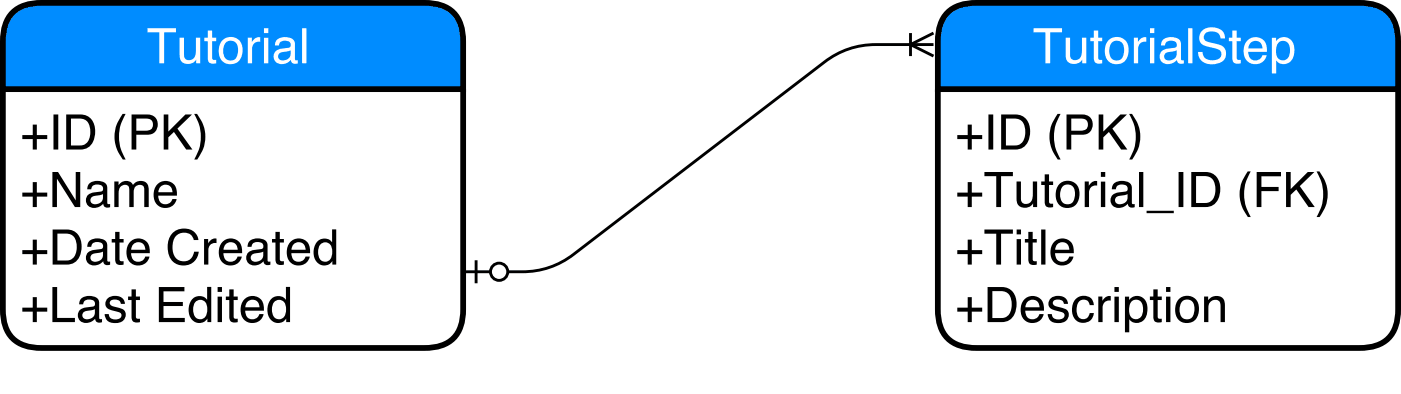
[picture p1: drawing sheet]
<svg xmlns="http://www.w3.org/2000/svg" width="172mm" height="48mm" viewBox="0 0 172 48" stroke-linecap="round" stroke-linejoin="round" font-family="sans-serif">
<path d="M1.8 1.3a5.1 5.1 0 0 1 3.3-.9h46.9a4.8 4.8 0 0 1 3.9 1.4 5.1 5.1 0 0 1 .9 3.3v5.8h-56.4v-5.8a4.8 4.8 0 0 1 1.4-3.8z" fill="#008cff"/>
<path d="M.4 10.9v27a4.8 4.8 0 0 0 1.4 3.8 5.1 5.1 0 0 0 3.3 1h46.9a4.8 4.8 0 0 0 3.9-1.5 5.1 5.1 0 0 0 .9-3.3v-27M1.8 1.3a5.1 5.1 0 0 1 3.3-.9h46.9a4.8 4.8 0 0 1 3.9 1.4 5.1 5.1 0 0 1 .9 3.3v5.8h-56.4v-5.8a4.8 4.8 0 0 1 1.4-3.8z" fill="none" stroke="#000" stroke-width=".71" stroke-linecap="butt"/>
<path d="M18.1 3.5h3.5v.5h-1.5v3.8h-.6v-3.8h-1.4zM22 4.6h.6v2.1a.71 .71 0 0 0 .7 .7 .71 .71 0 0 0 .7-.7v-2.1h.6v3.2h-.5v-.5a1.08 1.08 0 0 1-1.3 .5 1.08 1.08 0 0 1-.8-1zM25.5 3.7h.5v.9h.5v.5h-.5v2a.42 .42 0 0 0 .5 .2v.5a.69 .69 0 0 1-1-.7v-2h-.4v-.5h.4zM27.8 5.2a1.61 1.61 0 0 0 0 2.1 .9 .9 0 0 0 .9 0 .9 .9 0 0 0 .5-.8v-.4a.93 .93 0 0 0-.4-1 .93 .93 0 0 0-1 .1zM27.2 5a1.49 1.49 0 0 1 1.9-.3 1.49 1.49 0 0 1 .6 1.8 1.45 1.45 0 0 1-1.5 1.4 1.45 1.45 0 0 1-1.4-1.6 1.87 1.87 0 0 1 .4-1.3zM30.4 4.6h.5v.6a.92 .92 0 0 1 1-.6v.5a.82 .82 0 0 0-1 .9v1.8h-.5zM32.4 4.6h.5v3.2h-.5zM32.4 3.5h.5v.6h-.5zM34.2 6.6a.57 .57 0 0 0 .1 .7 .57 .57 0 0 0 .7 .1 .9 .9 0 0 0 .6-1.2l-1.1 .2zM33.9 5a1.63 1.63 0 0 1 2.1-.1l.2 .5v1.8a.25 .25 0 0 0 .3 .2v.4a.6 .6 0 0 1-.8-.5 1.28 1.28 0 0 1-2 .1 .96 .96 0 0 1 .8-1.4l.9-.1a.45 .45 0 0 0 .2-.6 .45 .45 0 0 0-.5-.3 .68 .68 0 0 0-.9 .6h-.5zM37 3.5h.6v4.3h-.6z" fill="#fff"/>
<g fill="#000">
<path d="M4 15.3h.5v1.3h1.3v.5h-1.3v1.2h-.5v-1.2h-1.3v-.5h1.3zM6.6 14h.5v4.3h-.5zM8.7 14.5v3.3h1a1.38 1.38 0 0 0 1.4-1.6 1.36 1.36 0 0 0-1.4-1.7zM8.1 14h1.8a1.84 1.84 0 0 1 1.8 2.1 2.06 2.06 0 0 1-1.4 2.2h-2.2zM15 14h.4a5.2 5.2 0 0 0 0 5.6h-.3a4.4 4.4 0 0 1-.1-5.6zM16.1 14h2a1.24 1.24 0 0 1 1.3 1.3 1.24 1.24 0 0 1-1.3 1.2h-1.4v1.8h-.6zM16.7 14.5v1.5h1.2a.76 .76 0 0 0 .9-.7 .76 .76 0 0 0-.9-.8zM20.1 14h.5v2.1l2.1-2.1h.8l-1.7 1.8 1.8 2.5h-.8l-1.5-2.1-.7 .6v1.5h-.5zM23.8 14h.4a4.4 4.4 0 0 1 0 5.6h-.4a5.2 5.2 0 0 0 0-5.6z"/>
<path d="M4 22.3h.5v1.3h1.3v.5h-1.3v1.3h-.5v-1.3h-1.3v-.5h1.3zM6.4 21.1h.7l2.2 3.5v-3.5h.5v4.3h-.6l-2.2-3.5v3.5h-.6zM11.2 24.2a.57 .57 0 0 0 .1 .8 .57 .57 0 0 0 .7 0 .9 .9 0 0 0 .6-1.2l-1.2 .3zM10.9 22.6a1.63 1.63 0 0 1 2.1 0l.2 .5v1.8a.25 .25 0 0 0 .3 .1v.4a.6 .6 0 0 1-.8-.4 1.28 1.28 0 0 1-2 0 .96 .96 0 0 1 .8-1.4l.9-.1a.45 .45 0 0 0 .2-.5 .45 .45 0 0 0-.5-.4 .68 .68 0 0 0-.9 .6h-.5zM14 22.3h.5v.4a1.03 1.03 0 0 1 1.8 0 1.07 1.07 0 0 1 1.9 .1v2.6h-.5v-2.2a.62 .62 0 0 0-.5-.6 .62 .62 0 0 0-.7 .5l-.1 .5v1.8h-.5v-2a.62 .62 0 0 0-.5-.8 .62 .62 0 0 0-.7 .5l-.2 .6v1.7h-.5zM19.2 22.7a1.4 1.4 0 0 1 1.7-.4 1.4 1.4 0 0 1 .8 1.4v.3h-2.3a.89 .89 0 0 0 .7 1 .89 .89 0 0 0 1-.6h.6a1.44 1.44 0 0 1-1.7 1.1 1.44 1.44 0 0 1-1.2-1.6 1.8 1.8 0 0 1 .4-1.2zM19.7 22.9l-.3 .7h1.8a.86 .86 0 0 0-.5-.9 .86 .86 0 0 0-1 .2z"/>
<path d="M4 29.4h.5v1.3h1.3v.5h-1.3v1.3h-.5v-1.3h-1.3v-.5h1.3zM7 28.7v3.3h1.1a1.38 1.38 0 0 0 1.3-1.7 1.36 1.36 0 0 0-1.3-1.6zM6.5 28.2h1.7a1.84 1.84 0 0 1 1.8 2 2.06 2.06 0 0 1-1.4 2.2l-2.1 .1zM11.2 31.3a.57 .57 0 0 0 .1 .7 .57 .57 0 0 0 .7 .1 .9 .9 0 0 0 .6-1.2l-1.2 .2zM10.9 29.7a1.63 1.63 0 0 1 2.1-.1l.2 .5v1.8a.25 .25 0 0 0 .3 .2v.4a.6 .6 0 0 1-.8-.5 1.28 1.28 0 0 1-2 .1 .96 .96 0 0 1 .8-1.4l.9-.1a.45 .45 0 0 0 .2-.6 .45 .45 0 0 0-.5-.3 .68 .68 0 0 0-.9 .6h-.5zM14.1 28.4h.6v.9h.5v.4h-.5v2.1a.42 .42 0 0 0 .5 .2v.5a.69 .69 0 0 1-1.1-.7v-2.1h-.4v-.4h.4zM15.9 29.7a1.4 1.4 0 0 1 1.6-.3 1.4 1.4 0 0 1 .9 1.4v.3h-2.3a.89 .89 0 0 0 .6 1 .89 .89 0 0 0 1.1-.6h.5a1.44 1.44 0 0 1-1.6 1 1.44 1.44 0 0 1-1.2-1.6 1.8 1.8 0 0 1 .4-1.2zM16.3 30l-.2 .6h1.7a.86 .86 0 0 0-.5-.8 .86 .86 0 0 0-1 .2zM21.1 28.7a1.85 1.85 0 0 1 1.8-.7 1.85 1.85 0 0 1 1.4 1.4h-.5a1.31 1.31 0 0 0-1.3-.9 1.31 1.31 0 0 0-1.2 1.1 1.99 1.99 0 0 0 .6 2.3 1.28 1.28 0 0 0 1.9-1h.6a1.9 1.9 0 0 1-2 1.7 1.9 1.9 0 0 1-1.8-1.9 2.7 2.7 0 0 1 .5-2zM25 29.3h.5v.6a.92 .92 0 0 1 1-.6v.5a.82 .82 0 0 0-.9 .9v1.8h-.6zM27.2 29.7a1.4 1.4 0 0 1 1.6-.3 1.4 1.4 0 0 1 .9 1.4v.3h-2.3a.89 .89 0 0 0 .7 1 .89 .89 0 0 0 1-.6h.5a1.44 1.44 0 0 1-1.6 1 1.44 1.44 0 0 1-1.2-1.6 1.8 1.8 0 0 1 .4-1.2zM27.7 30l-.3 .6h1.8a.86 .86 0 0 0-.6-.8 .86 .86 0 0 0-.9 .2zM30.9 31.3a.57 .57 0 0 0 0 .7 .57 .57 0 0 0 .8 .1 .9 .9 0 0 0 .6-1.2l-1.2 .2zM30.5 29.7a1.63 1.63 0 0 1 2.2-.1l.1 .5v1.8a.25 .25 0 0 0 .4 .2v.4a.6 .6 0 0 1-.9-.5 1.28 1.28 0 0 1-2 .1 .96 .96 0 0 1 .9-1.4l.8-.1a.45 .45 0 0 0 .3-.6 .45 .45 0 0 0-.5-.3 .68 .68 0 0 0-1 .6h-.4zM33.8 28.4h.5v.9h.5v.4h-.5v2.1a.42 .42 0 0 0 .5 .2v.5a.69 .69 0 0 1-1-.7v-2.1h-.4v-.4h.4zM35.6 29.7a1.4 1.4 0 0 1 1.6-.3 1.4 1.4 0 0 1 .8 1.4v.3h-2.3a.89 .89 0 0 0 .7 1 .89 .89 0 0 0 1.1-.6h.5a1.44 1.44 0 0 1-1.7 1 1.44 1.44 0 0 1-1.1-1.6 1.8 1.8 0 0 1 .4-1.2zM36 30l-.3 .6h1.8a.86 .86 0 0 0-.5-.8 .86 .86 0 0 0-1 .2zM39.3 30a1.44 1.44 0 0 0 .3 2.1 .85 .85 0 0 0 1.1-.8 1.12 1.12 0 0 0-.8-1.6l-.5 .2zM39 29.5a1.19 1.19 0 0 1 1.7 .2v-1.6h.5v4.4h-.4v-.5a1.25 1.25 0 0 1-1.5 .5 1.25 1.25 0 0 1-.8-1.2 2.01 2.01 0 0 1 .5-1.8z"/>
<path d="M4 36.5h.5v1.2h1.3v.5h-1.3v1.3h-.5v-1.3h-1.3v-.5h1.3zM6.4 35.2h.6v3.8h2.2v.5h-2.8zM10.2 38.3a.57 .57 0 0 0 .1 .8 .57 .57 0 0 0 .7 0 .9 .9 0 0 0 .6-1.2l-1.2 .3zM9.9 36.7a1.63 1.63 0 0 1 2.1 0l.2 .5v1.8a.25 .25 0 0 0 .3 .1v.4a.6 .6 0 0 1-.8-.4 1.28 1.28 0 0 1-2 .1 .96 .96 0 0 1 .8-1.5l.9-.1a.45 .45 0 0 0 .2-.5 .45 .45 0 0 0-.5-.3 .68 .68 0 0 0-.9 .5h-.5zM13.2 36.6a1.32 1.32 0 0 1 2.1 .5v.2h-.5a.77 .77 0 0 0-1.3-.3 .47 .47 0 0 0 .5 .6l.7 .2a.92 .92 0 0 1 .7 1 .92 .92 0 0 1-1 .8 1.19 1.19 0 0 1-1.6-1.1h.5a.86 .86 0 0 0 1.5 .5 .42 .42 0 0 0 .1-.5 .42 .42 0 0 0-.4-.2l-.6-.2a.87 .87 0 0 1-.9-.5 .87 .87 0 0 1 .2-1zM16.1 35.5h.6v.9h.5v.4h-.5v2.1a.42 .42 0 0 0 .5 .2v.4a.69 .69 0 0 1-1.1-.6v-2.1h-.4v-.4h.4zM19.5 35.2h3.1v.5h-2.6v1.3h2.4v.5h-2.4v1.5h2.7v.5h-3.2zM23.9 37.1a1.44 1.44 0 0 0 .4 2 .85 .85 0 0 0 1.1-.8 1.12 1.12 0 0 0-.8-1.5l-.5 .1zM23.7 36.6a1.19 1.19 0 0 1 1.7 .2v-1.6h.5v4.3h-.5v-.4a1.25 1.25 0 0 1-1.4 .5 1.25 1.25 0 0 1-.8-1.2 2.01 2.01 0 0 1 .5-1.8zM26.7 36.4h.5v3.1h-.5zM26.7 35.2h.5v.6h-.5zM28.1 35.5h.6v.9h.5v.4h-.5v2.1a.42 .42 0 0 0 .5 .2v.4a.69 .69 0 0 1-1.1-.6v-2.1h-.4v-.4h.4zM29.9 36.8a1.4 1.4 0 0 1 1.6-.4 1.4 1.4 0 0 1 .9 1.4v.3h-2.3a.89 .89 0 0 0 .6 1.1 .89 .89 0 0 0 1.1-.7h.5a1.44 1.44 0 0 1-1.6 1.1 1.44 1.44 0 0 1-1.2-1.6 1.8 1.8 0 0 1 .4-1.2zM30.3 37l-.2 .7h1.7a.86 .86 0 0 0-.5-.9 .86 .86 0 0 0-1 .2zM33.6 37.1a1.44 1.44 0 0 0 .4 2 .85 .85 0 0 0 1.1-.8 1.12 1.12 0 0 0-.9-1.5l-.4 .1zM33.3 36.6a1.19 1.19 0 0 1 1.8 .2v-1.6h.5v4.3h-.5v-.4a1.25 1.25 0 0 1-1.4 .5 1.25 1.25 0 0 1-.9-1.2 2.01 2.01 0 0 1 .5-1.8z"/>
</g>
<path d="M115.9 1.8a4.5 4.5 0 0 1 3.9-1.4h46.9a4.8 4.8 0 0 1 3.8 1.4 5.1 5.1 0 0 1 .9 3.3v5.8h-56.4v-5.8a5.1 5.1 0 0 1 .9-3.3z" fill="#008cff"/>
<path d="M115 10.9v27a4.8 4.8 0 0 0 1.5 3.8 5.1 5.1 0 0 0 3.3 1h46.9a4.8 4.8 0 0 0 3.8-1.5 5.1 5.1 0 0 0 .9-3.3v-27M115.9 1.8a4.5 4.5 0 0 1 3.9-1.4h46.9a4.8 4.8 0 0 1 3.8 1.4 5.1 5.1 0 0 1 .9 3.3v5.8h-56.4v-5.8a5.1 5.1 0 0 1 .9-3.3z" fill="none" stroke="#000" stroke-width=".71" stroke-linecap="butt"/>
<path d="M126.7 3.5h3.5v.5h-1.4v3.8h-.6v-3.8h-1.5zM130.7 4.6h.5v2.1a.71 .71 0 0 0 .7 .7 .71 .71 0 0 0 .7-.7l.1-2.1h.5v3.2h-.5v-.5a1.08 1.08 0 0 1-1.2 .5 1.08 1.08 0 0 1-.8-1zM134.1 3.7h.6v.9h.5v.5h-.5v2a.42 .42 0 0 0 .5 .2v.5a.69 .69 0 0 1-1.1-.7v-2h-.4v-.5h.4zM136.4 5.2a1.61 1.61 0 0 0 0 2.1 .9 .9 0 0 0 1 0 .9 .9 0 0 0 .4-.8l.1-.4a.93 .93 0 0 0-.4-1 .93 .93 0 0 0-1.1 .1zM135.9 5a1.49 1.49 0 0 1 1.8-.3 1.49 1.49 0 0 1 .7 1.8 1.45 1.45 0 0 1-1.6 1.4 1.45 1.45 0 0 1-1.3-1.6 1.87 1.87 0 0 1 .4-1.3zM139 4.6h.5v.6a.92 .92 0 0 1 1.1-.6v.5a.82 .82 0 0 0-1 .9v1.8h-.6zM141 4.6h.6v3.2h-.6zM141 3.5h.6v.6h-.6zM142.9 6.6a.57 .57 0 0 0 .1 .7 .57 .57 0 0 0 .7 .1 .9 .9 0 0 0 .6-1.2l-1.2 .2zM142.5 5a1.63 1.63 0 0 1 2.2-.1l.1 .5v1.8a.25 .25 0 0 0 .4 .2v.4a.6 .6 0 0 1-.9-.5 1.28 1.28 0 0 1-2 .1 .96 .96 0 0 1 .9-1.4l.8-.1a.45 .45 0 0 0 .3-.6 .45 .45 0 0 0-.5-.3 .68 .68 0 0 0-.9 .6h-.5zM145.7 3.5h.5v4.3h-.5zM147.5 3.7a1.88 1.88 0 0 1 2.6 .4l.1 .6h-.5a1.01 1.01 0 0 0-1.4-.8 .65 .65 0 0 0-.7 .6 .65 .65 0 0 0 .7 .7l1 .2a1.2 1.2 0 0 1 1.1 1.2 1.2 1.2 0 0 1-1.1 1.2 1.75 1.75 0 0 1-2.4-1.1v-.3h.6a1.07 1.07 0 0 0 1.4 1 .78 .78 0 0 0 .8-1.1l-.5-.3-.9-.2a1.17 1.17 0 0 1-1.2-1.4zM151.1 3.7h.6v.9h.5v.5h-.5v2a.42 .42 0 0 0 .5 .2v.5a.69 .69 0 0 1-1.1-.7v-2h-.4v-.5h.4zM152.9 5a1.4 1.4 0 0 1 1.6-.3 1.4 1.4 0 0 1 .9 1.4v.3h-2.3a.89 .89 0 0 0 .6 1 .89 .89 0 0 0 1.1-.6h.5a1.44 1.44 0 0 1-1.6 1.1 1.44 1.44 0 0 1-1.2-1.6 1.8 1.8 0 0 1 .4-1.3zM153.3 5.3l-.2 .6h1.7a.86 .86 0 0 0-.5-.8 .86 .86 0 0 0-1 .2zM156.9 5.1a1.63 1.63 0 0 0 0 2.2 .85 .85 0 0 0 1.3-.8 1.13 1.13 0 0 0-.9-1.5zM156 4.6h.5v.5a1.23 1.23 0 0 1 1.4-.5 1.23 1.23 0 0 1 .8 1.2 1.71 1.71 0 0 1-1 2h-.7l-.5-.4v1.6h-.5z" fill="#fff"/>
<g fill="#000">
<path d="M118.7 15.3h.5v1.3h1.2v.5h-1.2v1.2h-.5v-1.2h-1.3v-.5h1.3zM121.2 14h.6v4.3h-.6zM123.4 14.5v3.3h1a1.38 1.38 0 0 0 1.3-1.6 1.36 1.36 0 0 0-1.3-1.7zM122.8 14h1.7a1.84 1.84 0 0 1 1.8 2.1 2.06 2.06 0 0 1-1.4 2.2h-2.1zM129.7 14h.4a5.2 5.2 0 0 0 0 5.6h-.4a4.4 4.4 0 0 1 0-5.6zM130.8 14h1.9a1.24 1.24 0 0 1 1.3 1.3 1.24 1.24 0 0 1-1.3 1.2h-1.3v1.8h-.6zM131.4 14.5v1.5h1.1a.76 .76 0 0 0 .9-.7 .76 .76 0 0 0-.9-.8zM134.7 14h.6v2.1l2.1-2.1h.8l-1.8 1.8 1.8 2.5h-.7l-1.5-2.1-.7 .6v1.5h-.6zM138.5 14h.3a4.4 4.4 0 0 1 0 5.6h-.3a5.2 5.2 0 0 0 0-5.6z"/>
<path d="M118.7 22.3h.5v1.3h1.2v.5h-1.2v1.3h-.5v-1.3h-1.3v-.5h1.3zM120.7 21.1h3.5v.5h-1.4v3.8h-.6v-3.8h-1.5zM124.7 22.3h.5v2a.71 .71 0 0 0 .7 .7 .71 .71 0 0 0 .7-.7l.1-2h.5v3.1h-.5v-.5a1.08 1.08 0 0 1-1.2 .6 1.08 1.08 0 0 1-.8-1.1zM128.1 21.4h.5v.9h.5v.4h-.5v2a.42 .42 0 0 0 .5 .3v.4a.69 .69 0 0 1-1-.6v-2.1h-.4v-.4h.4zM130.4 22.8a1.61 1.61 0 0 0 0 2.1 .9 .9 0 0 0 1 .1 .9 .9 0 0 0 .4-.9v-.3a.93 .93 0 0 0-.3-1 .93 .93 0 0 0-1.1 0zM129.9 22.6a1.49 1.49 0 0 1 1.8-.2 1.49 1.49 0 0 1 .7 1.7 1.45 1.45 0 0 1-1.6 1.4 1.45 1.45 0 0 1-1.3-1.6 1.87 1.87 0 0 1 .4-1.3zM133 22.3h.5v.5a.92 .92 0 0 1 1-.6v.6a.82 .82 0 0 0-1 .8v1.8h-.5zM135 22.3h.5v3.1h-.5zM135 21.1h.5v.6h-.5zM136.8 24.2a.57 .57 0 0 0 .1 .8 .57 .57 0 0 0 .8 0 .9 .9 0 0 0 .6-1.2l-1.2 .3zM136.5 22.6a1.63 1.63 0 0 1 2.1 0l.2 .5v1.8a.25 .25 0 0 0 .3 .1v.4a.6 .6 0 0 1-.8-.4 1.28 1.28 0 0 1-2 0 .96 .96 0 0 1 .9-1.4l.8-.1a.45 .45 0 0 0 .3-.5 .45 .45 0 0 0-.5-.4 .68 .68 0 0 0-1 .6h-.5zM139.7 21.1h.5v4.3h-.5zM140.6 25.9h3.3v.2h-3.3zM144.5 21.1h.6v4.3h-.6zM146.7 21.6v3.3h1a1.38 1.38 0 0 0 1.3-1.6 1.36 1.36 0 0 0-1.3-1.7zM146.1 21.1h1.7a1.84 1.84 0 0 1 1.8 2.1 2.06 2.06 0 0 1-1.4 2.2h-2.1zM153 21h.4a5.2 5.2 0 0 0 0 5.6h-.4a4.4 4.4 0 0 1 0-5.6zM154.1 21.1h3v.5h-2.4v1.3h2.1v.5h-2.1v2h-.6zM157.7 21.1h.6v2.1l2.1-2.1h.8l-1.8 1.7 1.8 2.6h-.7l-1.5-2.2-.7 .7v1.5h-.6zM161.4 21h.4a4.4 4.4 0 0 1 0 5.6h-.3a5.2 5.2 0 0 0-.1-5.6z"/>
<path d="M118.7 29.4h.5v1.3h1.2v.5h-1.2v1.3h-.5v-1.3h-1.3v-.5h1.3zM120.7 28.2h3.5v.5h-1.4v3.8h-.6v-3.8h-1.5zM124.7 29.3h.5v3.2h-.5zM124.7 28.2h.5v.6h-.5zM126.1 28.4h.5v.9h.5v.4h-.5v2.1a.42 .42 0 0 0 .5 .2v.5a.69 .69 0 0 1-1-.7v-2.1h-.4v-.4h.4zM127.7 28.2h.5v4.3h-.5zM129.2 29.7a1.4 1.4 0 0 1 1.6-.3 1.4 1.4 0 0 1 .9 1.4v.3h-2.3a.89 .89 0 0 0 .6 1 .89 .89 0 0 0 1.1-.6h.5a1.44 1.44 0 0 1-1.6 1 1.44 1.44 0 0 1-1.2-1.6 1.8 1.8 0 0 1 .4-1.2zM129.7 30l-.3 .6h1.7a.86 .86 0 0 0-.5-.8 .86 .86 0 0 0-.9 .2z"/>
<path d="M118.7 36.5h.5v1.2h1.2v.5h-1.2v1.3h-.5v-1.3h-1.3v-.5h1.3zM121.7 35.7v3.3h1a1.38 1.38 0 0 0 1.4-1.6 1.36 1.36 0 0 0-1.4-1.7zM121.1 35.2h1.7a1.84 1.84 0 0 1 1.9 2.1 2.06 2.06 0 0 1-1.4 2.2h-2.2zM125.6 36.8a1.4 1.4 0 0 1 1.6-.4 1.4 1.4 0 0 1 .8 1.4v.3h-2.3a.89 .89 0 0 0 .7 1.1 .89 .89 0 0 0 1.1-.7h.5a1.44 1.44 0 0 1-1.7 1.1 1.44 1.44 0 0 1-1.1-1.6 1.8 1.8 0 0 1 .4-1.2zM126 37l-.3 .7h1.8a.86 .86 0 0 0-.5-.9 .86 .86 0 0 0-1 .2zM128.9 36.6a1.32 1.32 0 0 1 2 .5l.1 .2h-.5a.77 .77 0 0 0-1.4-.3 .47 .47 0 0 0 .5 .6l.7 .2a.92 .92 0 0 1 .8 1 .92 .92 0 0 1-1 .8 1.19 1.19 0 0 1-1.6-1.1h.5a.86 .86 0 0 0 1.4 .5 .42 .42 0 0 0 .1-.5 .42 .42 0 0 0-.4-.2l-.6-.2a.87 .87 0 0 1-.9-.5 .87 .87 0 0 1 .3-1zM131.9 36.7a1.29 1.29 0 0 1 1.3-.4 1.29 1.29 0 0 1 .9 1.1h-.5a.78 .78 0 0 0-.8-.7 .78 .78 0 0 0-.7 .8l-.1 .2a1.21 1.21 0 0 0 .6 1.4 .79 .79 0 0 0 1-.7h.5a1.36 1.36 0 0 1-1.5 1.2 1.36 1.36 0 0 1-1.1-1.6 1.89 1.89 0 0 1 .4-1.3zM134.7 36.4h.5v.5a.92 .92 0 0 1 1-.6v.6a.82 .82 0 0 0-1 .8v1.8h-.5zM136.7 36.4h.5v3.1h-.5zM136.7 35.2h.5v.6h-.5zM138.9 36.9a1.63 1.63 0 0 0 0 2.1 .85 .85 0 0 0 1.2-.7 1.13 1.13 0 0 0-.8-1.5zM138 36.4h.5v.4a1.23 1.23 0 0 1 1.3-.4 1.23 1.23 0 0 1 .9 1.1 1.71 1.71 0 0 1-1 2.1l-.7-.1-.5-.3v1.6h-.5zM141.4 35.5h.6v.9h.5v.4h-.5v2.1a.42 .42 0 0 0 .5 .2v.4a.69 .69 0 0 1-1.1-.6v-2.1h-.4v-.4h.4zM143 36.4h.5v3.1h-.5zM143 35.2h.5v.6h-.5zM145 36.9a1.61 1.61 0 0 0 0 2.1 .9 .9 0 0 0 1 .1 .9 .9 0 0 0 .5-.9v-.3a.93 .93 0 0 0-.4-1 .93 .93 0 0 0-1.1 0zM144.5 36.8a1.49 1.49 0 0 1 1.9-.3 1.49 1.49 0 0 1 .6 1.7 1.45 1.45 0 0 1-1.6 1.4 1.45 1.45 0 0 1-1.3-1.6 1.87 1.87 0 0 1 .4-1.2zM147.7 36.4h.5v.4a1.2 1.2 0 0 1 1.9 0l.1 .7v2h-.5v-2a.73 .73 0 0 0-.7-.7 .73 .73 0 0 0-.8 .6v2.1h-.5z"/>
</g>
<path d="M114.5 5.5h-7.1a10.1 10.1 0 0 0-6.3 2.1l-30.7 23.6a10.1 10.1 0 0 1-6.4 2.1h-7" fill="none" stroke="#000" stroke-width=".35"/>
<circle cx="61.2" cy="33.3" r="1.06" fill="#fff"/>
<g fill="none" stroke="#000" stroke-width=".35">
<path d="M111.7 4.1v2.8M114.5 4.1l-2.8 1.4 2.8 1.4M58.4 31.9v2.8"/>
<circle cx="61.2" cy="33.3" r="1.06"/>
</g>
</svg>
